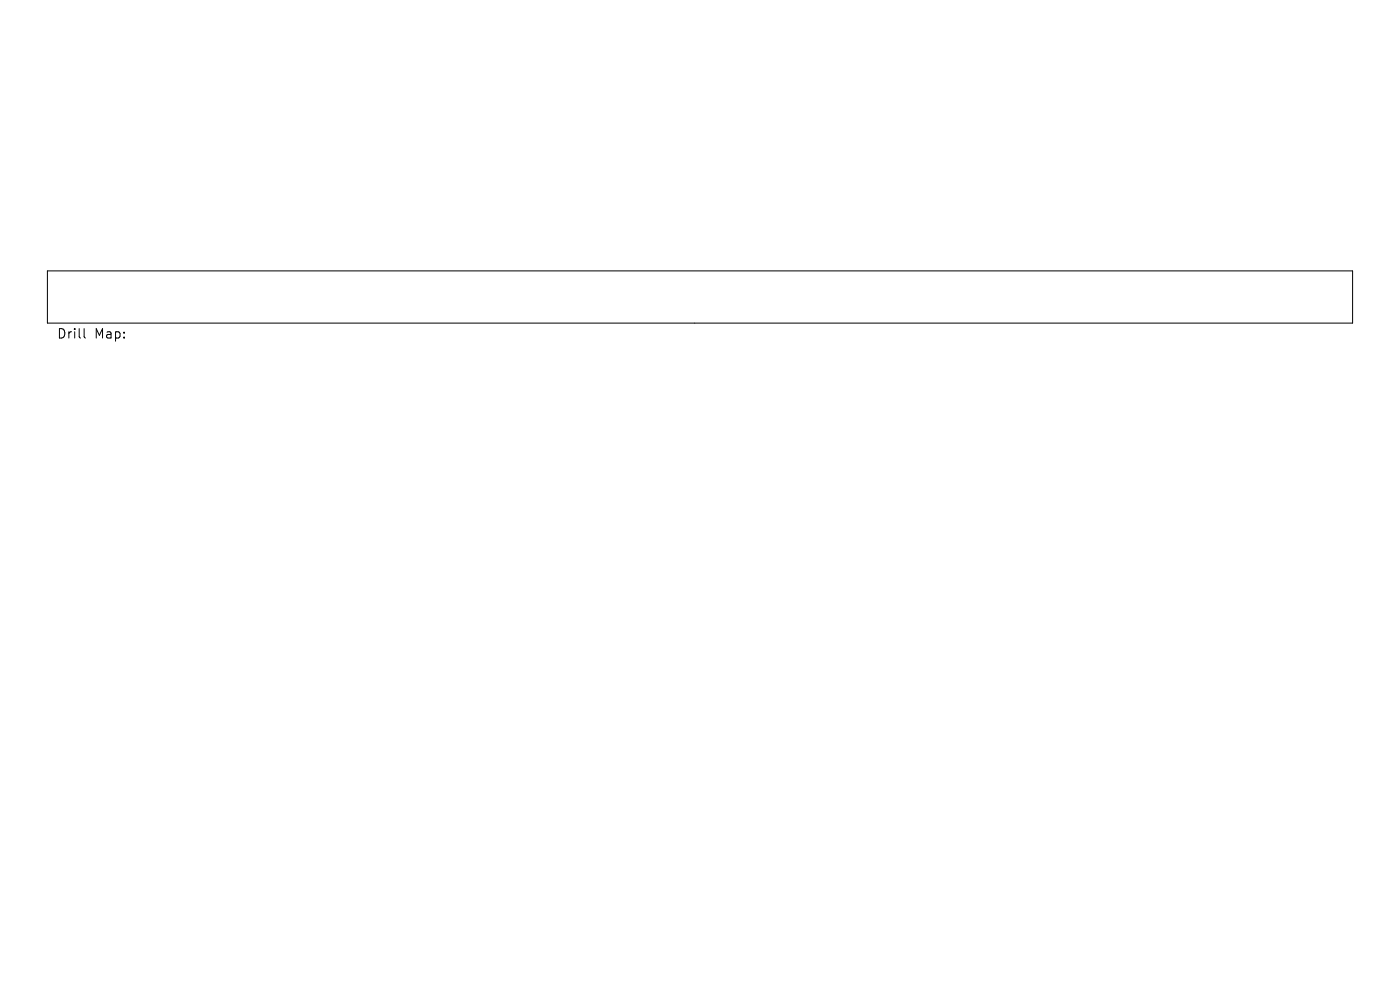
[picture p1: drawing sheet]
<svg xmlns="http://www.w3.org/2000/svg" width="297mm" height="210mm" viewBox="0 0 297 210" stroke-linecap="round" stroke-linejoin="round" font-family="sans-serif">
<defs><g id="words">
<g font-size="2.8">
<text x="12" y="72.1">Drill</text>
<text x="20" y="72.1">Map:</text>
</g>
</g></defs>
<path d="M10.1 57.5h276.8v11h-276.8zM17.8 69.7v1.7l.3 .3" fill="none" stroke="#000" stroke-width=".21"/>
<use href="#words"/>
</svg>
